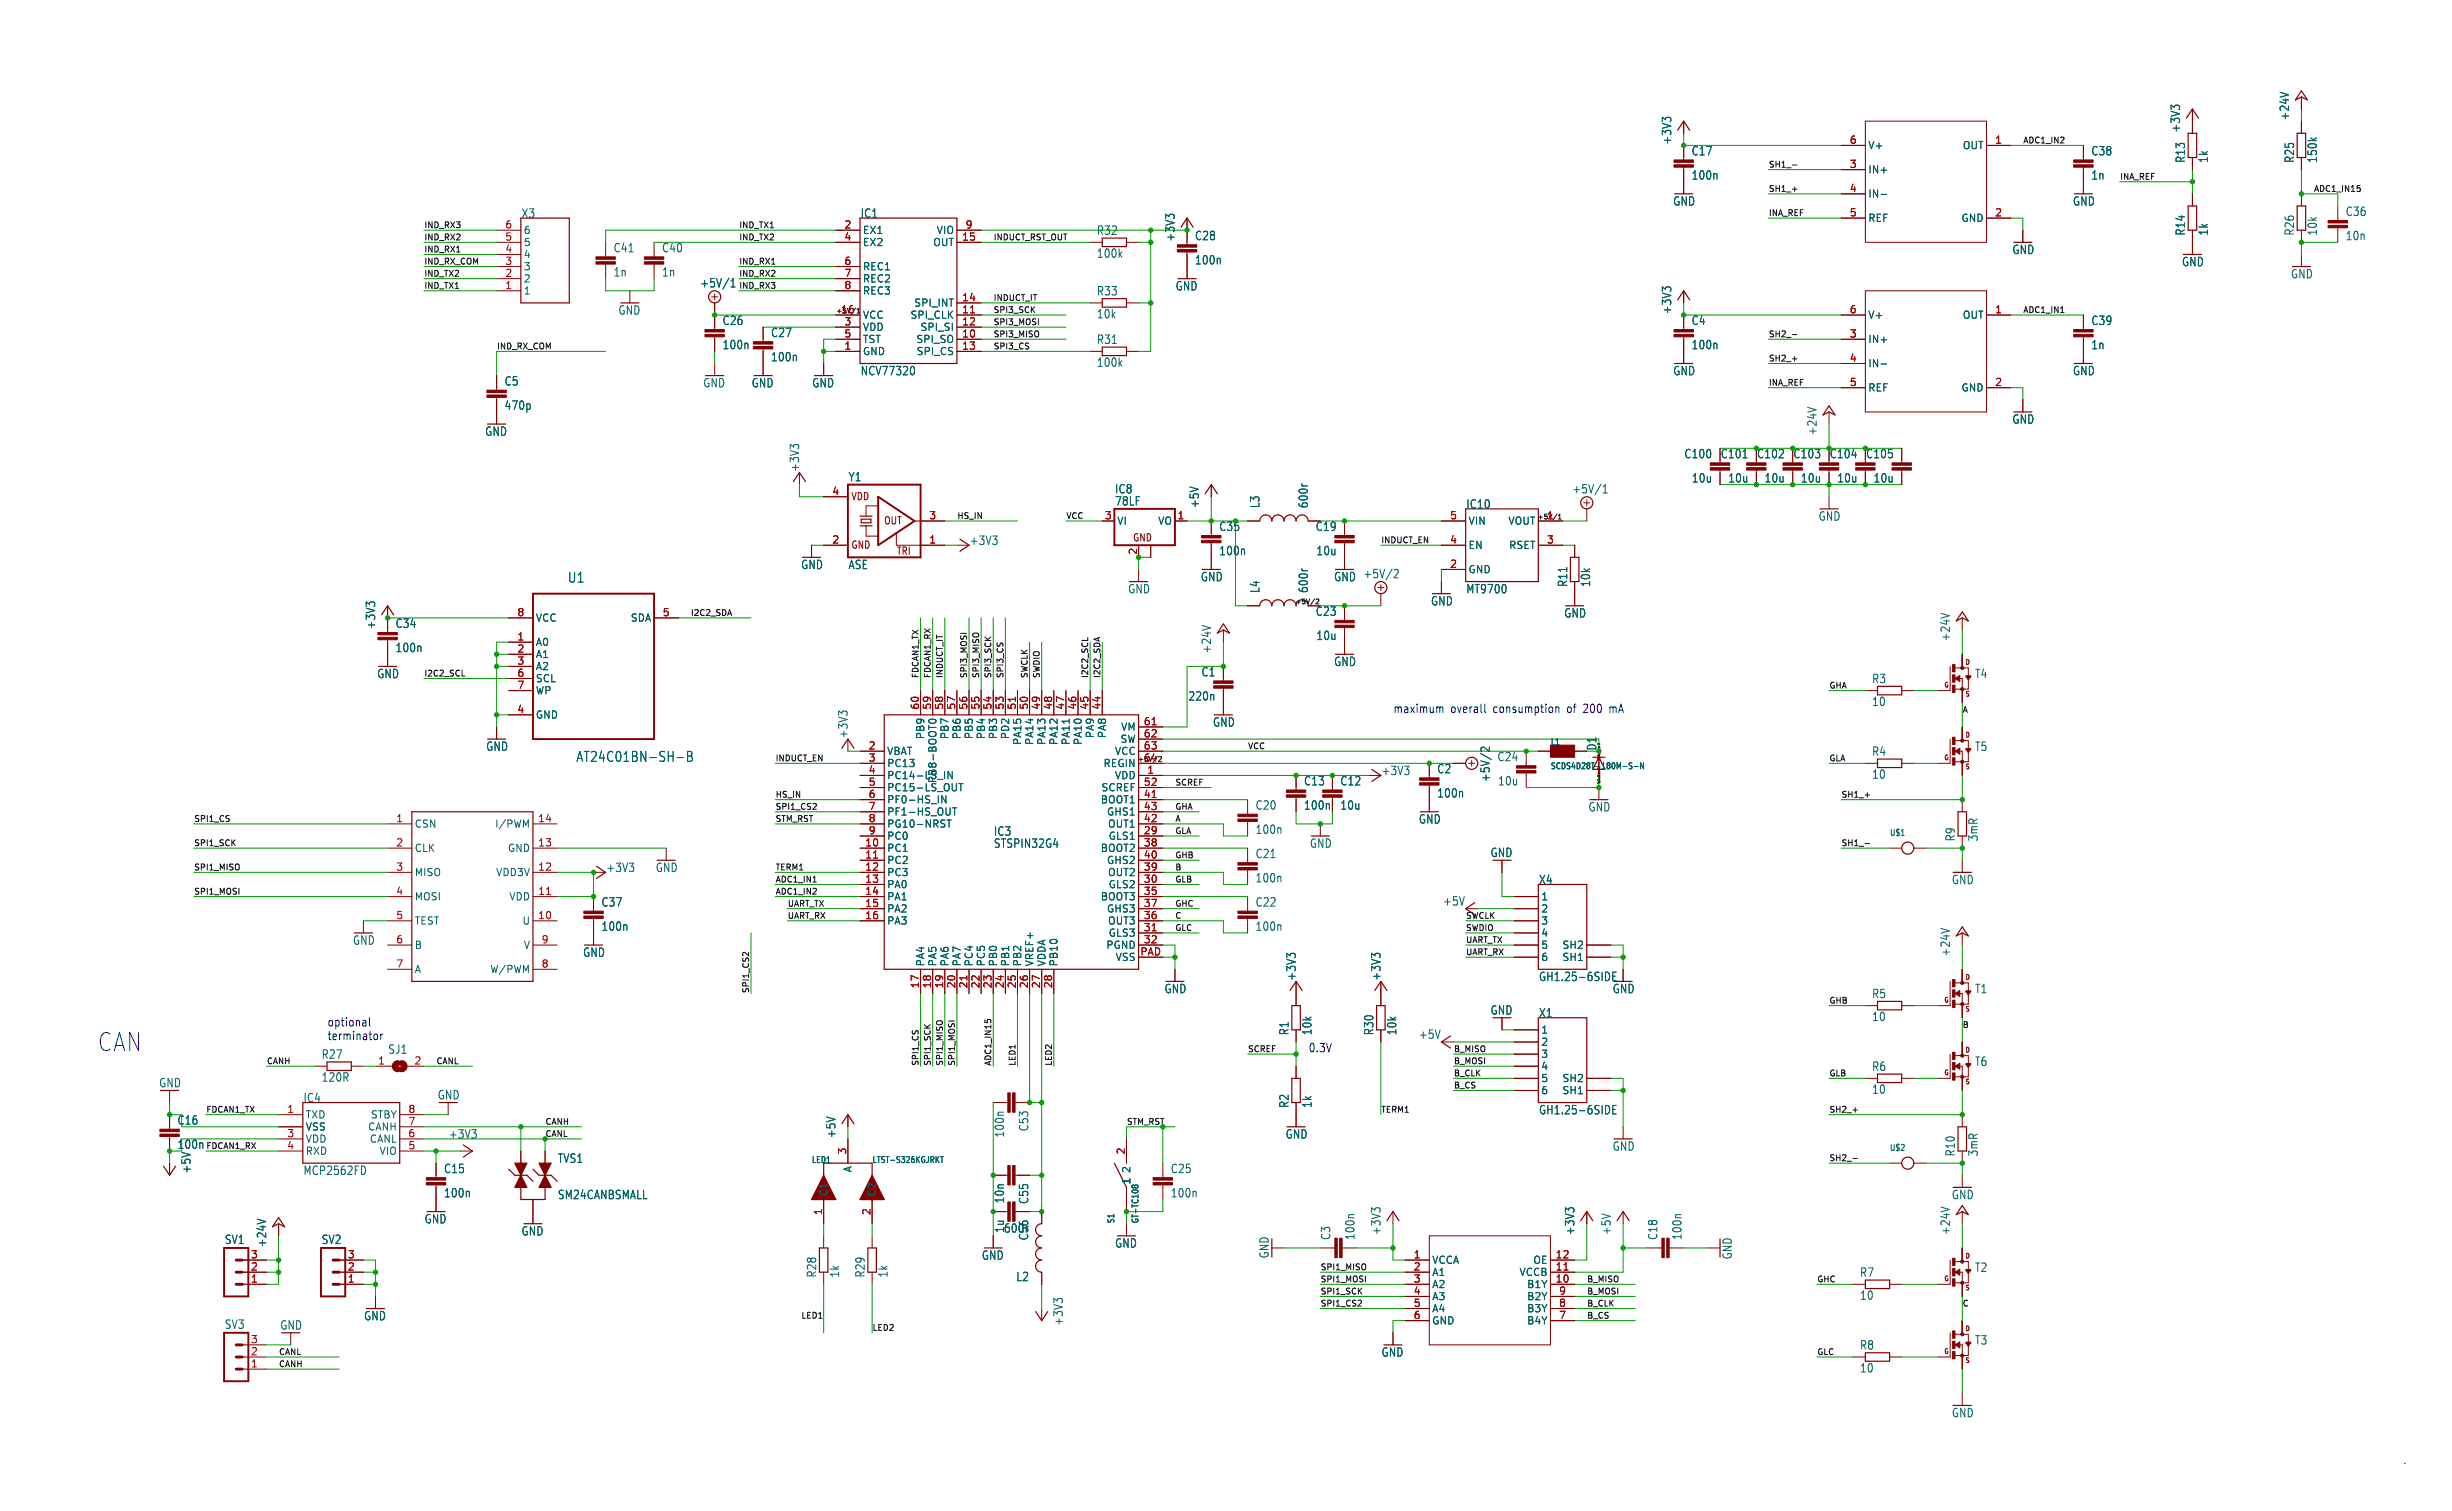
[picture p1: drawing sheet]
<svg xmlns="http://www.w3.org/2000/svg" width="514mm" height="317mm" viewBox="0 0 514 317" stroke-linecap="round" stroke-linejoin="round" font-family="sans-serif">
<defs><g id="words">
<text font-size="5.3" fill="#0000c2" x="20.3" y="220.7">CAN</text>
<g font-size="2.9" fill="#006464">
<text x="119" y="122.4">U1</text>
<text x="120.8" y="159.9">AT24C01BN-SH-B</text>
</g>
<g font-size="2.5" fill="#006464">
<text x="457.3" y="27.9" transform="rotate(-90 457.3 27.9)">+3V3</text>
<text x="480.2" y="25.3" transform="rotate(-90 480.2 25.3)">+24V</text>
<text x="350.7" y="30.4" transform="rotate(-90 350.7 30.4)">+3V3</text>
<text x="354.6" y="32.8">C17</text>
<text x="438.5" y="32.8">C38</text>
<text x="458.4" y="34.2" transform="rotate(-90 458.4 34.2)">R13</text>
<text x="463.2" y="34.2" transform="rotate(-90 463.2 34.2)">1k</text>
<text x="481.2" y="34.2" transform="rotate(-90 481.2 34.2)">R25</text>
<text x="486" y="34.2" transform="rotate(-90 486 34.2)">150k</text>
<text x="354.6" y="37.9">100n</text>
<text x="438.5" y="37.9">1n</text>
<text x="109.3" y="45.9">X3</text>
<text x="180.4" y="45.9">IC1</text>
<text x="350.8" y="43.3">GND</text>
<text x="434.6" y="43.3">GND</text>
<text x="491.8" y="45.5">C36</text>
<text x="128.6" y="53.1">C41</text>
<text x="138.7" y="53.1">C40</text>
<text x="229.9" y="49.4">R32</text>
<text x="246.5" y="50.7" transform="rotate(-90 246.5 50.7)">+3V3</text>
<text x="250.5" y="50.6">C28</text>
<text x="421.9" y="53.5">GND</text>
<text x="458.4" y="49.5" transform="rotate(-90 458.4 49.5)">R14</text>
<text x="463.2" y="49.5" transform="rotate(-90 463.2 49.5)">1k</text>
<text x="481.2" y="49.5" transform="rotate(-90 481.2 49.5)">R26</text>
<text x="486" y="49.5" transform="rotate(-90 486 49.5)">10k</text>
<text x="491.8" y="50.6">10n</text>
<text x="128.6" y="58.2">1n</text>
<text x="138.7" y="58.2">1n</text>
<text x="229.9" y="54.2">100k</text>
<text x="250.5" y="55.6">100n</text>
<text x="457.5" y="56">GND</text>
<text x="480.3" y="58.6">GND</text>
<text x="146.7" y="60.5">+5V/1</text>
<text x="229.9" y="62.1">R33</text>
<text x="246.4" y="61.1">GND</text>
<text x="350.7" y="66" transform="rotate(-90 350.7 66)">+3V3</text>
<text x="129.6" y="66.2">GND</text>
<text x="151.4" y="68.3">C26</text>
<text x="161.6" y="70.9">C27</text>
<text x="229.9" y="66.9">10k</text>
<text x="354.6" y="68.3">C4</text>
<text x="438.5" y="68.3">C39</text>
<text x="151.4" y="73.4">100n</text>
<text x="161.6" y="76">100n</text>
<text x="229.9" y="72.3">R31</text>
<text x="229.9" y="77.1">100k</text>
<text x="354.6" y="73.4">100n</text>
<text x="438.5" y="73.4">1n</text>
<text x="105.7" y="81">C5</text>
<text x="147.4" y="81.4">GND</text>
<text x="157.5" y="81.4">GND</text>
<text x="170.2" y="81.4">GND</text>
<text x="180.4" y="78.9">NCV77320</text>
<text x="350.8" y="78.9">GND</text>
<text x="434.6" y="78.9">GND</text>
<text x="105.7" y="86.1">470p</text>
<text x="421.9" y="89">GND</text>
<text x="101.7" y="91.6">GND</text>
<text x="381.1" y="91.4" transform="rotate(-90 381.1 91.4)">+24V</text>
<text x="167.8" y="99" transform="rotate(-90 167.8 99)">+3V3</text>
<text x="177.9" y="101.1">Y1</text>
<text x="353.1" y="96.3">C100</text>
<text x="354.7" y="101.4">10u</text>
<text x="362.3" y="101.4">10u</text>
<text x="369.9" y="101.4">10u</text>
<text x="376" y="96.3">C103</text>
<text x="377.6" y="101.4">10u</text>
<text x="383.6" y="96.3">C104</text>
<text x="385.2" y="101.4">10u</text>
<text x="391.2" y="96.3">C105</text>
<text x="392.8" y="101.4">10u</text>
<text x="233.7" y="106.2">78LF</text>
<text x="233.7" y="103.6">IC8</text>
<text x="251.6" y="106.6" transform="rotate(-90 251.6 106.6)">+5V</text>
<text x="264.3" y="106.6" transform="rotate(-90 264.3 106.6)">L3</text>
<text x="274.5" y="106.6" transform="rotate(-90 274.5 106.6)">600r</text>
<text x="307.4" y="106.8">IC10</text>
<text x="329.6" y="103.6">+5V/1</text>
<text x="255.6" y="111.5">C35</text>
<text x="275.8" y="111.5">C19</text>
<text x="381.3" y="109.4">GND</text>
<text x="167.9" y="119.5">GND</text>
<text x="177.9" y="119.5">ASE</text>
<text x="203.3" y="114.4">+3V3</text>
<text x="255.6" y="116.6">100n</text>
<text x="276" y="116.6">10u</text>
<text x="236.5" y="124.6">GND</text>
<text x="251.7" y="122.1">GND</text>
<text x="264.3" y="124.4" transform="rotate(-90 264.3 124.4)">L4</text>
<text x="274.5" y="124.4" transform="rotate(-90 274.5 124.4)">600r</text>
<text x="279.7" y="122.1">GND</text>
<text x="285.8" y="121.4">+5V/2</text>
<text x="307.4" y="124.6">MT9700</text>
<text x="328.8" y="123.1" transform="rotate(-90 328.8 123.1)">R11</text>
<text x="333.6" y="123.1" transform="rotate(-90 333.6 123.1)">10k</text>
<text x="82.9" y="131.8">C34</text>
<text x="275.8" y="129.3">C23</text>
<text x="300" y="127.1">GND</text>
<text x="327.9" y="129.7">GND</text>
<text x="78.9" y="132" transform="rotate(-90 78.9 132)">+3V3</text>
<text x="82.9" y="136.9">100n</text>
<text x="254.1" y="137.1" transform="rotate(-90 254.1 137.1)">+24V</text>
<text x="276" y="134.4">10u</text>
<text x="409.1" y="134.6" transform="rotate(-90 409.1 134.6)">+24V</text>
<text x="79" y="142.4">GND</text>
<text x="251.9" y="142">C1</text>
<text x="279.7" y="139.8">GND</text>
<text x="392.5" y="143.4">R3</text>
<text x="414.1" y="142.4">T4</text>
<text x="249.1" y="147.1">220n</text>
<text x="392.5" y="148.2">10</text>
<text x="177.9" y="154.9" transform="rotate(-90 177.9 154.9)">+3V3</text>
<text x="254.3" y="152.5">GND</text>
<text x="101.9" y="157.6">GND</text>
<text x="313.9" y="159.8">C24</text>
<text x="392.5" y="158.7">R4</text>
<text x="414.1" y="157.6">T5</text>
<text x="273.4" y="164.9">C13</text>
<text x="281" y="164.9">C12</text>
<text x="289.6" y="162.7">+3V3</text>
<text x="301.3" y="162.3">C2</text>
<text x="301.3" y="167.4">100n</text>
<text x="312.6" y="164" transform="rotate(-90 312.6 164)">+5V/2</text>
<text x="314.1" y="164.9">10u</text>
<text x="392.5" y="163.5">10</text>
<text x="263.2" y="169.9">C20</text>
<text x="273.4" y="169.9">100n</text>
<text x="281" y="169.9">10u</text>
<text x="297.4" y="172.9">GND</text>
<text x="333" y="170.3">GND</text>
<text x="208.3" y="177.9">STSPIN32G4</text>
<text x="208.3" y="175.4">IC3</text>
<text x="263.2" y="175">100n</text>
<text x="274.6" y="177.9">GND</text>
<text x="312.5" y="179.9">GND</text>
<text x="410.1" y="176.5" transform="rotate(-90 410.1 176.5)">R9</text>
<text x="414.9" y="176.5" transform="rotate(-90 414.9 176.5)">3mR</text>
<text x="127.1" y="183">+3V3</text>
<text x="137.4" y="183">GND</text>
<text x="263.2" y="180.1">C21</text>
<text x="263.2" y="185.2">100n</text>
<text x="322.6" y="185.6">X4</text>
<text x="409.2" y="185.6">GND</text>
<text x="126" y="190.3">C37</text>
<text x="263.2" y="190.3">C22</text>
<text x="302.5" y="190.1">+5V</text>
<text x="126" y="195.3">100n</text>
<text x="263.2" y="195.3">100n</text>
<text x="73.9" y="198.3">GND</text>
<text x="122.2" y="200.8">GND</text>
<text x="409.1" y="200.6" transform="rotate(-90 409.1 200.6)">+24V</text>
<text x="244.1" y="208.4">GND</text>
<text x="271.9" y="205.7" transform="rotate(-90 271.9 205.7)">+3V3</text>
<text x="289.7" y="205.7" transform="rotate(-90 289.7 205.7)">+3V3</text>
<text x="322.6" y="205.9">GH1.25-6SIDE</text>
<text x="338.1" y="208.4">GND</text>
<text x="392.5" y="209.5">R5</text>
<text x="414.1" y="208.4">T1</text>
<text x="312.5" y="212.9">GND</text>
<text x="322.6" y="213.5">X1</text>
<text x="392.5" y="214.3">10</text>
<text x="81.3" y="221.1">SJ1</text>
<text x="270.4" y="217.1" transform="rotate(-90 270.4 217.1)">R1</text>
<text x="275.2" y="217.1" transform="rotate(-90 275.2 217.1)">10k</text>
<text x="288.2" y="217.1" transform="rotate(-90 288.2 217.1)">R30</text>
<text x="293" y="217.1" transform="rotate(-90 293 217.1)">10k</text>
<text x="297.4" y="218">+5V</text>
<text x="67.4" y="227">120R</text>
<text x="67.4" y="222.2">R27</text>
<text x="392.5" y="224.7">R6</text>
<text x="414.1" y="223.7">T6</text>
<text x="33.3" y="228.2">GND</text>
<text x="63.6" y="231.3">IC4</text>
<text x="91.7" y="230.7">GND</text>
<text x="270.4" y="232.4" transform="rotate(-90 270.4 232.4)">R2</text>
<text x="275.2" y="232.4" transform="rotate(-90 275.2 232.4)">1k</text>
<text x="322.6" y="233.8">GH1.25-6SIDE</text>
<text x="392.5" y="229.5">10</text>
<text x="37.1" y="236">C16</text>
<text x="94" y="238.9">+3V3</text>
<text x="175.4" y="238.7" transform="rotate(-90 175.4 238.7)">+5V</text>
<text x="210.8" y="238.6" transform="rotate(-90 210.8 238.6)">100n</text>
<text x="215.8" y="237.3" transform="rotate(-90 215.8 237.3)">C53</text>
<text x="269.5" y="238.9">GND</text>
<text x="37.1" y="241.1">100n</text>
<text x="116.9" y="244">TVS1</text>
<text x="338.1" y="241.4">GND</text>
<text x="410.1" y="242.5" transform="rotate(-90 410.1 242.5)">R10</text>
<text x="414.9" y="242.5" transform="rotate(-90 414.9 242.5)">3mR</text>
<text x="40.2" y="246.1" transform="rotate(-90 40.2 246.1)">+5V</text>
<text x="63.6" y="246.5">MCP2562FD</text>
<text x="93" y="246.1">C15</text>
<text x="93" y="251.2">100n</text>
<text x="116.9" y="251.6">SM24CANBSMALL</text>
<text x="245.4" y="246.1">C25</text>
<text x="245.4" y="251.2">100n</text>
<text x="409.2" y="251.6">GND</text>
<text x="89" y="256.7">GND</text>
<text x="210.8" y="252.4" transform="rotate(-90 210.8 252.4)">10n</text>
<text x="215.8" y="252.5" transform="rotate(-90 215.8 252.5)">C55</text>
<text x="47" y="261">SV1</text>
<text x="56" y="261.6" transform="rotate(-90 56 261.6)">+24V</text>
<text x="67.4" y="261">SV2</text>
<text x="109.3" y="259.2">GND</text>
<text x="210.4" y="258.6">600r</text>
<text x="210.8" y="258.5" transform="rotate(-90 210.8 258.5)">1u</text>
<text x="215.8" y="260.1" transform="rotate(-90 215.8 260.1)">C56</text>
<text x="233.7" y="261.8">GND</text>
<text x="266.3" y="263.9" transform="rotate(-90 266.3 263.9)">GND</text>
<text x="279.2" y="260" transform="rotate(-90 279.2 260)">C3</text>
<text x="284.2" y="260" transform="rotate(-90 284.2 260)">100n</text>
<text x="289.7" y="259" transform="rotate(-90 289.7 259)">+3V3</text>
<text x="330.3" y="259" transform="rotate(-90 330.3 259)">+3V3</text>
<text x="338" y="259" transform="rotate(-90 338 259)">+5V</text>
<text x="347.7" y="260" transform="rotate(-90 347.7 260)">C18</text>
<text x="352.8" y="260" transform="rotate(-90 352.8 260)">100n</text>
<text x="409.1" y="259" transform="rotate(-90 409.1 259)">+24V</text>
<text x="171.4" y="267.9" transform="rotate(-90 171.4 267.9)">R28</text>
<text x="176.2" y="267.9" transform="rotate(-90 176.2 267.9)">1k</text>
<text x="181.5" y="267.9" transform="rotate(-90 181.5 267.9)">R29</text>
<text x="186.3" y="267.9" transform="rotate(-90 186.3 267.9)">1k</text>
<text x="205.8" y="264.3">GND</text>
<text x="213" y="268.8">L2</text>
<text x="363.4" y="264.1" transform="rotate(-90 363.4 264.1)">GND</text>
<text x="389.9" y="267.9">R7</text>
<text x="414.1" y="266.8">T2</text>
<text x="389.9" y="272.7">10</text>
<text x="47" y="278.8">SV3</text>
<text x="58.7" y="279">GND</text>
<text x="76.3" y="277">GND</text>
<text x="223.1" y="278" transform="rotate(-90 223.1 278)">+3V3</text>
<text x="289.6" y="284.6">GND</text>
<text x="389.9" y="283.1">R8</text>
<text x="389.9" y="287.9">10</text>
<text x="414.1" y="282.1">T3</text>
<text x="409.2" y="297.3">GND</text>
</g>
<g font-size="2.5" fill="#840000">
<text x="360.7" y="96.3">C101</text>
<text x="368.4" y="96.3">C102</text>
</g>
<g font-size="2.5" fill="#0000c2">
<text x="292.1" y="149.6">maximum</text>
<text x="304.1" y="149.6">overall</text>
<text x="313.1" y="149.6">consumption</text>
<text x="328.8" y="149.6">of</text>
<text x="332.3" y="149.6">200</text>
<text x="337.9" y="149.6">mA</text>
<text x="68.6" y="215.3">optional</text>
<text x="68.6" y="218.2">terminator</text>
<text x="274.3" y="220.7">0.3V</text>
</g>
<text font-size="2.5" fill="#009600" x="334.9" y="157.4" transform="rotate(-90 334.9 157.4)">D1</text>
<g font-size="2.1" fill="#a90000">
<text x="387.8" y="30.2">6</text>
<text x="387.8" y="35.3">3</text>
<text x="418.3" y="30.2">1</text>
<text x="387.8" y="40.4">4</text>
<text x="387.8" y="45.5">5</text>
<text x="418.3" y="45.5">2</text>
<text x="105.9" y="48">6</text>
<text x="105.9" y="50.5">5</text>
<text x="105.9" y="53.1">4</text>
<text x="177" y="48">2</text>
<text x="177" y="50.5">4</text>
<text x="201.7" y="50.5">15</text>
<text x="202.4" y="48">9</text>
<text x="105.9" y="55.6">3</text>
<text x="105.9" y="58.2">2</text>
<text x="177" y="55.6">6</text>
<text x="177" y="58.2">7</text>
<text x="105.9" y="60.7">1</text>
<text x="176.3" y="65.8">16</text>
<text x="177" y="60.7">8</text>
<text x="201.7" y="63.2">14</text>
<text x="201.7" y="65.8">11</text>
<text x="387.8" y="65.8">6</text>
<text x="418.3" y="65.8">1</text>
<text x="177" y="68.3">3</text>
<text x="177" y="70.9">5</text>
<text x="201.7" y="68.3">12</text>
<text x="201.7" y="70.9">10</text>
<text x="387.8" y="70.9">3</text>
<text x="177" y="73.4">1</text>
<text x="201.7" y="73.4">13</text>
<text x="387.8" y="75.9">4</text>
<text x="387.8" y="81">5</text>
<text x="418.3" y="81">2</text>
<text x="174.5" y="103.9">4</text>
<text x="194.8" y="109">3</text>
<text x="231.6" y="109">3</text>
<text x="246.8" y="109">1</text>
<text x="304" y="109">5</text>
<text x="324.3" y="109">1</text>
<text x="174.5" y="114">2</text>
<text x="194.8" y="114">1</text>
<text x="238.5" y="116.4" transform="rotate(-90 238.5 116.4)">2</text>
<text x="304" y="114">4</text>
<text x="304" y="119.1">2</text>
<text x="324.3" y="114">3</text>
<text x="108.4" y="129.3">8</text>
<text x="138.9" y="129.3">5</text>
<text x="108.4" y="134.4">1</text>
<text x="108.4" y="136.9">2</text>
<text x="108.4" y="139.4">3</text>
<text x="108.4" y="142">6</text>
<text x="108.4" y="144.5">7</text>
<text x="108.4" y="149.6">4</text>
<text x="192.8" y="148.8" transform="rotate(-90 192.8 148.8)">60</text>
<text x="195.3" y="148.8" transform="rotate(-90 195.3 148.8)">59</text>
<text x="197.9" y="148.8" transform="rotate(-90 197.9 148.8)">58</text>
<text x="200.4" y="148.8" transform="rotate(-90 200.4 148.8)">57</text>
<text x="202.9" y="148.8" transform="rotate(-90 202.9 148.8)">56</text>
<text x="205.5" y="148.8" transform="rotate(-90 205.5 148.8)">55</text>
<text x="208" y="148.8" transform="rotate(-90 208 148.8)">54</text>
<text x="210.6" y="148.8" transform="rotate(-90 210.6 148.8)">53</text>
<text x="213.1" y="148.8" transform="rotate(-90 213.1 148.8)">51</text>
<text x="215.6" y="148.8" transform="rotate(-90 215.6 148.8)">50</text>
<text x="218.2" y="148.8" transform="rotate(-90 218.2 148.8)">49</text>
<text x="220.7" y="148.8" transform="rotate(-90 220.7 148.8)">48</text>
<text x="223.3" y="148.8" transform="rotate(-90 223.3 148.8)">47</text>
<text x="225.8" y="148.8" transform="rotate(-90 225.8 148.8)">46</text>
<text x="228.3" y="148.8" transform="rotate(-90 228.3 148.8)">45</text>
<text x="230.9" y="148.8" transform="rotate(-90 230.9 148.8)">44</text>
<text x="239.8" y="152.1">61</text>
<text x="239.8" y="154.7">62</text>
<text x="182.1" y="157.2">2</text>
<text x="182.1" y="159.8">3</text>
<text x="239.8" y="157.2">63</text>
<text x="239.8" y="159.8">64</text>
<text x="182.1" y="162.3">4</text>
<text x="182.1" y="164.8">5</text>
<text x="182.1" y="167.4">6</text>
<text x="239.8" y="164.8">52</text>
<text x="239.8" y="167.4">41</text>
<text x="240.5" y="162.3">1</text>
<text x="83" y="172.5">1</text>
<text x="112.8" y="172.5">14</text>
<text x="182.1" y="169.9">7</text>
<text x="182.1" y="172.5">8</text>
<text x="239.8" y="169.9">43</text>
<text x="239.8" y="172.5">42</text>
<text x="83" y="177.5">2</text>
<text x="112.8" y="177.5">13</text>
<text x="181.4" y="177.5">10</text>
<text x="182.1" y="175">9</text>
<text x="239.8" y="175">29</text>
<text x="239.8" y="177.5">38</text>
<text x="83" y="182.6">3</text>
<text x="112.8" y="182.6">12</text>
<text x="181.4" y="180.1">11</text>
<text x="181.4" y="182.6">12</text>
<text x="181.4" y="185.2">13</text>
<text x="239.8" y="180.1">40</text>
<text x="239.8" y="182.6">39</text>
<text x="239.8" y="185.2">30</text>
<text x="83" y="187.7">4</text>
<text x="112.8" y="187.7">11</text>
<text x="181.4" y="187.7">14</text>
<text x="181.4" y="190.2">15</text>
<text x="239.8" y="187.7">35</text>
<text x="239.8" y="190.2">37</text>
<text x="83" y="192.8">5</text>
<text x="83" y="197.9">6</text>
<text x="112.8" y="192.8">10</text>
<text x="113.5" y="197.9">9</text>
<text x="181.4" y="192.8">16</text>
<text x="239.8" y="192.8">36</text>
<text x="239.8" y="195.3">31</text>
<text x="239.8" y="197.9">32</text>
<text x="83" y="202.9">7</text>
<text x="113.5" y="202.9">8</text>
<text x="239" y="200.4">PAD</text>
<text x="192.8" y="207.3" transform="rotate(-90 192.8 207.3)">17</text>
<text x="195.3" y="207.3" transform="rotate(-90 195.3 207.3)">18</text>
<text x="197.9" y="207.3" transform="rotate(-90 197.9 207.3)">19</text>
<text x="200.4" y="207.3" transform="rotate(-90 200.4 207.3)">20</text>
<text x="202.9" y="207.3" transform="rotate(-90 202.9 207.3)">21</text>
<text x="205.5" y="207.3" transform="rotate(-90 205.5 207.3)">22</text>
<text x="208" y="207.3" transform="rotate(-90 208 207.3)">23</text>
<text x="210.6" y="207.3" transform="rotate(-90 210.6 207.3)">24</text>
<text x="213.1" y="207.3" transform="rotate(-90 213.1 207.3)">25</text>
<text x="215.6" y="207.3" transform="rotate(-90 215.6 207.3)">26</text>
<text x="218.2" y="207.3" transform="rotate(-90 218.2 207.3)">27</text>
<text x="220.7" y="207.3" transform="rotate(-90 220.7 207.3)">28</text>
<text x="79.2" y="223.3">1</text>
<text x="86.8" y="223.3">2</text>
<text x="60.2" y="233.4">1</text>
<text x="85.6" y="233.4">8</text>
<text x="60.2" y="238.5">3</text>
<text x="85.6" y="236">7</text>
<text x="85.6" y="238.5">6</text>
<text x="60.2" y="241">4</text>
<text x="85.6" y="241">5</text>
<text x="177.5" y="242.1" transform="rotate(-90 177.5 242.1)">3</text>
<text x="236" y="242.1" transform="rotate(-90 236 242.1)">2</text>
<text x="172.5" y="254.8" transform="rotate(-90 172.5 254.8)">1</text>
<text x="182.6" y="254.8" transform="rotate(-90 182.6 254.8)">2</text>
<text x="52.5" y="263.9">3</text>
<text x="72.9" y="263.9">3</text>
<text x="296.4" y="263.9">1</text>
<text x="326.1" y="263.9">12</text>
<text x="52.5" y="266.4">2</text>
<text x="52.5" y="269">1</text>
<text x="72.9" y="266.4">2</text>
<text x="72.9" y="269">1</text>
<text x="296.4" y="266.4">2</text>
<text x="296.4" y="269">3</text>
<text x="326.1" y="266.4">11</text>
<text x="326.1" y="269">10</text>
<text x="296.4" y="271.5">4</text>
<text x="296.4" y="274.1">5</text>
<text x="326.9" y="271.5">9</text>
<text x="326.9" y="274.1">8</text>
<text x="52.5" y="281.7">3</text>
<text x="296.4" y="276.6">6</text>
<text x="326.9" y="276.6">7</text>
<text x="52.5" y="284.2">2</text>
<text x="52.5" y="286.8">1</text>
</g>
<g font-size="2.1" fill="#006464">
<text x="391.7" y="31.5">V+</text>
<text x="411.5" y="31.5">OUT</text>
<text x="391.7" y="36.6">IN+</text>
<text x="391.7" y="41.6">IN-</text>
<text x="391.7" y="46.7">REF</text>
<text x="411.3" y="46.7">GND</text>
<text x="109.7" y="49.3">6</text>
<text x="109.7" y="51.8">5</text>
<text x="180.8" y="49.3">EX1</text>
<text x="180.8" y="51.8">EX2</text>
<text x="195.6" y="51.8">OUT</text>
<text x="196.4" y="49.3">VIO</text>
<text x="109.7" y="54.3">4</text>
<text x="109.7" y="56.9">3</text>
<text x="109.7" y="59.4">2</text>
<text x="180.8" y="56.9">REC1</text>
<text x="180.8" y="59.4">REC2</text>
<text x="109.7" y="62">1</text>
<text x="180.8" y="62">REC3</text>
<text x="191.7" y="64.5">SPI_INT</text>
<text x="180.8" y="67">VCC</text>
<text x="180.8" y="69.6">VDD</text>
<text x="190.9" y="67">SPI_CLK</text>
<text x="193" y="69.6">SPI_SI</text>
<text x="391.7" y="67">V+</text>
<text x="411.5" y="67">OUT</text>
<text x="180.8" y="72.1">TST</text>
<text x="180.8" y="74.7">GND</text>
<text x="192.1" y="72.1">SPI_SO</text>
<text x="192.2" y="74.7">SPI_CS</text>
<text x="391.7" y="72.1">IN+</text>
<text x="391.7" y="77.2">IN-</text>
<text x="391.7" y="82.3">REF</text>
<text x="411.3" y="82.3">GND</text>
<text x="234.2" y="110.2">VI</text>
<text x="242.8" y="110.2">VO</text>
<text x="307.8" y="110.2">VIN</text>
<text x="316.3" y="110.2">VOUT</text>
<text x="307.8" y="115.3">EN</text>
<text x="316.4" y="115.3">RSET</text>
<text x="307.8" y="120.4">GND</text>
<text x="112.3" y="130.5">VCC</text>
<text x="132.2" y="130.5">SDA</text>
<text x="112.3" y="135.6">A0</text>
<text x="112.3" y="138.2">A1</text>
<text x="112.3" y="140.7">A2</text>
<text x="112.3" y="143.2">SCL</text>
<text x="112.3" y="145.8">WP</text>
<text x="112.3" y="150.9">GND</text>
<text x="194" y="155" transform="rotate(-90 194 155)">PB9</text>
<text x="199.1" y="155" transform="rotate(-90 199.1 155)">PB7</text>
<text x="201.7" y="155" transform="rotate(-90 201.7 155)">PB6</text>
<text x="204.2" y="155" transform="rotate(-90 204.2 155)">PB5</text>
<text x="206.7" y="155" transform="rotate(-90 206.7 155)">PB4</text>
<text x="209.3" y="155" transform="rotate(-90 209.3 155)">PB3</text>
<text x="211.8" y="155" transform="rotate(-90 211.8 155)">PD2</text>
<text x="229.6" y="154.8" transform="rotate(-90 229.6 154.8)">PA9</text>
<text x="232.1" y="154.8" transform="rotate(-90 232.1 154.8)">PA8</text>
<text x="234.9" y="155.9">SW</text>
<text x="235.1" y="153.4">VM</text>
<text x="185.9" y="158.5">VBAT</text>
<text x="185.9" y="161">PC13</text>
<text x="214.4" y="156.3" transform="rotate(-90 214.4 156.3)">PA15</text>
<text x="216.9" y="156.3" transform="rotate(-90 216.9 156.3)">PA14</text>
<text x="219.4" y="156.3" transform="rotate(-90 219.4 156.3)">PA13</text>
<text x="222" y="156.3" transform="rotate(-90 222 156.3)">PA12</text>
<text x="224.5" y="156.3" transform="rotate(-90 224.5 156.3)">PA11</text>
<text x="227.1" y="156.3" transform="rotate(-90 227.1 156.3)">PA10</text>
<text x="231.4" y="161">REGIN</text>
<text x="233.7" y="158.5">VCC</text>
<text x="185.9" y="163.6">PC14-LS_IN</text>
<text x="185.9" y="166.1">PC15-LS_OUT</text>
<text x="196.6" y="164.2" transform="rotate(-90 196.6 164.2)">PB8-BOOT0</text>
<text x="230.9" y="166.1">SCREF</text>
<text x="233.7" y="163.6">VDD</text>
<text x="86.9" y="173.7">CSN</text>
<text x="103.8" y="173.7">I/PWM</text>
<text x="185.9" y="168.6">PF0-HS_IN</text>
<text x="185.9" y="171.2">PF1-HS_OUT</text>
<text x="185.9" y="173.7">PG10-NRST</text>
<text x="230.8" y="168.6">BOOT1</text>
<text x="232.1" y="171.2">GHS1</text>
<text x="232.3" y="173.7">OUT1</text>
<text x="86.9" y="178.8">CLK</text>
<text x="106.5" y="178.8">GND</text>
<text x="185.9" y="176.3">PC0</text>
<text x="185.9" y="178.8">PC1</text>
<text x="230.8" y="178.8">BOOT2</text>
<text x="232.4" y="176.3">GLS1</text>
<text x="86.9" y="183.9">MISO</text>
<text x="104" y="183.9">VDD3V</text>
<text x="185.9" y="181.3">PC2</text>
<text x="185.9" y="183.9">PC3</text>
<text x="232.1" y="181.3">GHS2</text>
<text x="232.3" y="183.9">OUT2</text>
<text x="86.9" y="189">MOSI</text>
<text x="106.7" y="189">VDD</text>
<text x="185.9" y="186.4">PA0</text>
<text x="185.9" y="189">PA1</text>
<text x="185.9" y="191.5">PA2</text>
<text x="230.8" y="189">BOOT3</text>
<text x="232.1" y="191.5">GHS3</text>
<text x="232.4" y="186.4">GLS2</text>
<text x="323.1" y="189">1</text>
<text x="323.1" y="191.5">2</text>
<text x="86.9" y="194">TEST</text>
<text x="109.5" y="194">U</text>
<text x="185.9" y="194">PA3</text>
<text x="232.3" y="194">OUT3</text>
<text x="232.4" y="196.6">GLS3</text>
<text x="323.1" y="194">3</text>
<text x="323.1" y="196.6">4</text>
<text x="86.9" y="199.1">B</text>
<text x="109.8" y="199.1">V</text>
<text x="194" y="202.7" transform="rotate(-90 194 202.7)">PA4</text>
<text x="196.6" y="202.7" transform="rotate(-90 196.6 202.7)">PA5</text>
<text x="199.1" y="202.7" transform="rotate(-90 199.1 202.7)">PA6</text>
<text x="201.7" y="202.7" transform="rotate(-90 201.7 202.7)">PA7</text>
<text x="204.2" y="202.7" transform="rotate(-90 204.2 202.7)">PC4</text>
<text x="206.7" y="202.7" transform="rotate(-90 206.7 202.7)">PC5</text>
<text x="209.3" y="202.7" transform="rotate(-90 209.3 202.7)">PB0</text>
<text x="211.8" y="202.7" transform="rotate(-90 211.8 202.7)">PB1</text>
<text x="214.4" y="202.7" transform="rotate(-90 214.4 202.7)">PB2</text>
<text x="216.9" y="202.7" transform="rotate(-90 216.9 202.7)">VREF+</text>
<text x="219.4" y="202.7" transform="rotate(-90 219.4 202.7)">VDDA</text>
<text x="222" y="202.7" transform="rotate(-90 222 202.7)">PB10</text>
<text x="231.9" y="199.1">PGND</text>
<text x="233.9" y="201.7">VSS</text>
<text x="323.1" y="199.1">5</text>
<text x="323.1" y="201.7">6</text>
<text x="327.6" y="199.1">SH2</text>
<text x="327.6" y="201.7">SH1</text>
<text x="86.9" y="204.2">A</text>
<text x="102.8" y="204.2">W/PWM</text>
<text x="323.1" y="216.9">1</text>
<text x="323.1" y="219.4">2</text>
<text x="323.1" y="222">3</text>
<text x="323.1" y="224.5">4</text>
<text x="323.1" y="227.1">5</text>
<text x="327.6" y="227.1">SH2</text>
<text x="323.1" y="229.6">6</text>
<text x="327.6" y="229.6">SH1</text>
<text x="64" y="234.7">TXD</text>
<text x="64" y="237.2">VSS</text>
<text x="64" y="239.8">VDD</text>
<text x="77.1" y="237.2">CANH</text>
<text x="77.5" y="239.8">CANL</text>
<text x="77.7" y="234.7">STBY</text>
<text x="64" y="242.3">RXD</text>
<text x="79.5" y="242.3">VIO</text>
<text x="178.8" y="245.8" transform="rotate(-90 178.8 245.8)">A</text>
<text x="237.2" y="246" transform="rotate(-90 237.2 246)">2</text>
<text x="173.7" y="251" transform="rotate(-90 173.7 251)">C1</text>
<text x="183.9" y="251" transform="rotate(-90 183.9 251)">C2</text>
<text x="237.2" y="248.4" transform="rotate(-90 237.2 248.4)">1</text>
<text x="300.2" y="265.2">VCCA</text>
<text x="300.2" y="267.7">A1</text>
<text x="318.6" y="267.7">VCCB</text>
<text x="321.5" y="265.2">OE</text>
<text x="300.2" y="270.2">A2</text>
<text x="300.2" y="272.8">A3</text>
<text x="300.2" y="275.3">A4</text>
<text x="320.2" y="270.2">B1Y</text>
<text x="320.2" y="272.8">B2Y</text>
<text x="320.2" y="275.3">B3Y</text>
<text x="300.2" y="277.9">GND</text>
<text x="320.2" y="277.9">B4Y</text>
</g>
<g font-size="2.1" fill="#840000">
<text x="178.4" y="105.1">VDD</text>
<text x="185.3" y="110.1">OUT</text>
<text x="237.5" y="113.7">GND</text>
<text x="178.4" y="115.2">GND</text>
<text x="188" y="116.5">TRI</text>
</g>
<g font-size="1.8" fill="#006464">
<text x="325.1" y="156.4">L1</text>
<text x="325.1" y="161.5">SCDS4D28T-180M-S-N</text>
<text x="396.2" y="175.4">U$1</text>
<text x="170.2" y="244">LED1</text>
<text x="182.9" y="244">LTST-S326KGJRKT</text>
<text x="396.2" y="241.5">U$2</text>
<text x="233.8" y="256.6" transform="rotate(-90 233.8 256.6)">S1</text>
<text x="238.9" y="256.6" transform="rotate(-90 238.9 256.6)">GT-TC108</text>
</g>
<g font-size="1.7" fill="#0f0f0f">
<text x="370.8" y="35.2">SH1_-</text>
<text x="424.2" y="30.1">ADC1_IN2</text>
<text x="370.8" y="40.3">SH1_+</text>
<text x="444.5" y="37.8">INA_REF</text>
<text x="485.1" y="40.3">ADC1_IN15</text>
<text x="88.9" y="47.9">IND_RX3</text>
<text x="154.9" y="47.9">IND_TX1</text>
<text x="370.8" y="45.4">INA_REF</text>
<text x="88.9" y="53">IND_RX1</text>
<text x="88.9" y="50.5">IND_RX2</text>
<text x="154.9" y="50.5">IND_TX2</text>
<text x="208.3" y="50.5">INDUCT_RST_OUT</text>
<text x="88.9" y="55.5">IND_RX_COM</text>
<text x="88.9" y="58.1">IND_TX2</text>
<text x="154.9" y="58.1">IND_RX2</text>
<text x="154.9" y="55.5">IND_RX1</text>
<text x="88.9" y="60.6">IND_TX1</text>
<text x="154.9" y="60.6">IND_RX3</text>
<text x="208.3" y="63.2">INDUCT_IT</text>
<text x="208.3" y="65.7">SPI3_SCK</text>
<text x="424.2" y="65.7">ADC1_IN1</text>
<text x="208.3" y="68.2">SPI3_MOSI</text>
<text x="208.3" y="70.8">SPI3_MISO</text>
<text x="370.8" y="70.8">SH2_-</text>
<text x="104.1" y="73.3">IND_RX_COM</text>
<text x="208.3" y="73.3">SPI3_CS</text>
<text x="370.8" y="75.9">SH2_+</text>
<text x="370.8" y="80.9">INA_REF</text>
<text x="200.7" y="108.9">HS_IN</text>
<text x="223.5" y="108.9">VCC</text>
<text x="289.6" y="114">INDUCT_EN</text>
<text x="144.8" y="129.2">I2C2_SDA</text>
<text x="88.9" y="141.9">I2C2_SCL</text>
<text x="192.7" y="142.2" transform="rotate(-90 192.7 142.2)">FDCAN1_TX</text>
<text x="195.2" y="142.2" transform="rotate(-90 195.2 142.2)">FDCAN1_RX</text>
<text x="197.8" y="142.2" transform="rotate(-90 197.8 142.2)">INDUCT_IT</text>
<text x="202.9" y="142.2" transform="rotate(-90 202.9 142.2)">SPI3_MOSI</text>
<text x="205.4" y="142.2" transform="rotate(-90 205.4 142.2)">SPI3_MISO</text>
<text x="207.9" y="142.2" transform="rotate(-90 207.9 142.2)">SPI3_SCK</text>
<text x="210.5" y="142.2" transform="rotate(-90 210.5 142.2)">SPI3_CS</text>
<text x="215.6" y="142.2" transform="rotate(-90 215.6 142.2)">SWCLK</text>
<text x="218.1" y="142.2" transform="rotate(-90 218.1 142.2)">SWDIO</text>
<text x="228.3" y="142.2" transform="rotate(-90 228.3 142.2)">I2C2_SCL</text>
<text x="230.8" y="142.2" transform="rotate(-90 230.8 142.2)">I2C2_SDA</text>
<text x="383.5" y="144.4">GHA</text>
<text x="411.5" y="149.5">A</text>
<text x="162.6" y="159.7">INDUCT_EN</text>
<text x="261.6" y="157.1">VCC</text>
<text x="383.5" y="159.7">GLA</text>
<text x="162.6" y="167.3">HS_IN</text>
<text x="246.4" y="164.8">SCREF</text>
<text x="386.1" y="167.3">SH1_+</text>
<text x="40.6" y="172.4">SPI1_CS</text>
<text x="162.6" y="169.8">SPI1_CS2</text>
<text x="162.6" y="172.4">STM_RST</text>
<text x="246.4" y="169.8">GHA</text>
<text x="246.4" y="172.4">A</text>
<text x="40.6" y="177.5">SPI1_SCK</text>
<text x="246.4" y="180">GHB</text>
<text x="246.4" y="174.9">GLA</text>
<text x="386.1" y="177.5">SH1_-</text>
<text x="40.6" y="182.5">SPI1_MISO</text>
<text x="162.6" y="185.1">ADC1_IN1</text>
<text x="162.6" y="182.5">TERM1</text>
<text x="246.4" y="185.1">GLB</text>
<text x="246.4" y="182.5">B</text>
<text x="40.6" y="187.6">SPI1_MOSI</text>
<text x="162.6" y="187.6">ADC1_IN2</text>
<text x="165.1" y="190.2">UART_TX</text>
<text x="246.4" y="190.2">GHC</text>
<text x="165.1" y="192.7">UART_RX</text>
<text x="246.4" y="192.7">C</text>
<text x="246.4" y="195.2">GLC</text>
<text x="307.3" y="197.8">UART_TX</text>
<text x="307.3" y="195.2">SWDIO</text>
<text x="307.3" y="192.7">SWCLK</text>
<text x="307.3" y="200.3">UART_RX</text>
<text x="157.1" y="208.3" transform="rotate(-90 157.1 208.3)">SPI1_CS2</text>
<text x="383.5" y="210.5">GHB</text>
<text x="411.5" y="215.6">B</text>
<text x="261.6" y="220.6">SCREF</text>
<text x="304.8" y="220.6">B_MISO</text>
<text x="55.9" y="223.2">CANH</text>
<text x="91.4" y="223.2">CANL</text>
<text x="192.7" y="223.5" transform="rotate(-90 192.7 223.5)">SPI1_CS</text>
<text x="195.2" y="223.5" transform="rotate(-90 195.2 223.5)">SPI1_SCK</text>
<text x="197.8" y="223.5" transform="rotate(-90 197.8 223.5)">SPI1_MISO</text>
<text x="200.3" y="223.5" transform="rotate(-90 200.3 223.5)">SPI1_MOSI</text>
<text x="207.9" y="223.5" transform="rotate(-90 207.9 223.5)">ADC1_IN15</text>
<text x="213" y="223.5" transform="rotate(-90 213 223.5)">LED1</text>
<text x="220.6" y="223.5" transform="rotate(-90 220.6 223.5)">LED2</text>
<text x="304.8" y="223.2">B_MOSI</text>
<text x="304.8" y="225.7">B_CLK</text>
<text x="383.5" y="225.7">GLB</text>
<text x="43.2" y="233.3">FDCAN1_TX</text>
<text x="289.6" y="233.3">TERM1</text>
<text x="304.8" y="228.3">B_CS</text>
<text x="383.5" y="233.3">SH2_+</text>
<text x="114.3" y="238.4">CANL</text>
<text x="114.3" y="235.9">CANH</text>
<text x="43.2" y="241">FDCAN1_RX</text>
<text x="383.5" y="243.5">SH2_-</text>
<text x="276.9" y="266.4">SPI1_MISO</text>
<text x="276.9" y="268.9">SPI1_MOSI</text>
<text x="332.7" y="268.9">B_MISO</text>
<text x="381" y="268.9">GHC</text>
<text x="276.9" y="274">SPI1_CS2</text>
<text x="276.9" y="271.4">SPI1_SCK</text>
<text x="332.7" y="271.4">B_MOSI</text>
<text x="332.7" y="274">B_CLK</text>
<text x="411.5" y="274">C</text>
<text x="167.9" y="276.5">LED1</text>
<text x="182.9" y="279.1">LED2</text>
<text x="332.7" y="276.5">B_CS</text>
<text x="58.4" y="284.1">CANL</text>
<text x="58.4" y="286.7">CANH</text>
<text x="381" y="284.1">GLC</text>
</g>
<text font-size="1.7" fill="#009600" x="236.2" y="235.9">STM_RST</text>
<text font-size="1.4" fill="#0f0f0f" x="271.5" y="126.7">+5V/2</text>
<g font-size="1.4" fill="#840000">
<text x="412" y="139.6">D</text>
<text x="407.6" y="144.3">G</text>
<text x="412" y="146.2">S</text>
<text x="412" y="154.8">D</text>
<text x="407.6" y="159.6">G</text>
<text x="412" y="161.5">S</text>
<text x="412" y="205.6">D</text>
<text x="407.6" y="210.4">G</text>
<text x="412" y="212.3">S</text>
<text x="412" y="220.8">D</text>
<text x="407.6" y="225.6">G</text>
<text x="412" y="227.5">S</text>
<text x="407.6" y="268.8">G</text>
<text x="412" y="264">D</text>
<text x="412" y="270.7">S</text>
<text x="412" y="279.3">D</text>
<text x="407.6" y="284">G</text>
<text x="412" y="285.9">S</text>
</g>
<g font-size=".6" fill="#840000">
<text x="335.7" y="155.9" transform="rotate(-90 335.7 155.9)">2</text>
<text x="335.7" y="161" transform="rotate(-90 335.7 161)">1</text>
<text x="335.7" y="159.4" transform="rotate(-90 335.7 159.4)">SpiceOrder</text>
<text x="335.7" y="164.4" transform="rotate(-90 335.7 164.4)">SpiceOrder</text>
</g>
</g></defs>
<g fill="none" stroke="#840000" stroke-width=".21">
<path d="M353.1 25.4v2.5M353.1 30.5v3M353.1 35.1v5.5M386.1 30.5h5.1M386.1 35.6h5.1M391.2 25.4h25.4v25.4h-25.4zM416.6 30.5h5M436.9 30.5v3M436.9 35.1v5.5M459.7 22.9v5M459.7 33v2.6M482.6 20.3v2.6"/>
<path d="M482.6 25.4v2.5M482.6 33v2.6M104.1 50.8h5.1M104.1 48.3h5.1M104.1 53.3h5.1M104.1 55.9h5.1M104.1 58.4h5.1M127 50.8v3M127 55.4v3M137.2 50.8v3M137.2 55.4v3M175.3 50.8h5"/>
<path d="M175.3 48.3h5M175.3 55.9h5M175.3 58.4h5M200.7 50.8h5M200.7 48.3h5M228.6 50.8h2.5M236.2 50.8h2.6M248.9 45.7v5.6M248.9 52.8v5.6M386.1 40.6h5.1M386.1 45.7h5.1M416.6 45.7h5"/>
<path d="M424.2 48.3v2.5M459.7 40.6v2.6M459.7 48.3v5M482.6 40.6v2.6M482.6 48.3v2.5M482.6 53.3v2.6M490.2 43.2v3M490.2 47.8v3M104.1 61h5.1M104.1 78.7v3.1M132.1 61v2.5M149.2 62.2h1.3"/>
<path d="M149.9 61.6v1.3M149.9 63.5v5.6M149.9 70.6v3.1M149.9 76.2v2.5M160 68.6v3M160 73.2v5.5M172.7 76.2v2.5M175.3 73.7h5M175.3 61h5M175.3 66h5M175.3 71.1h5M175.3 68.6h5"/>
<path d="M200.7 63.5h5M200.7 73.7h5M200.7 66h5M200.7 71.1h5M200.7 68.6h5M228.6 63.5h2.5M228.6 73.7h2.5M236.2 63.5h2.6M236.2 73.7h2.6M353.1 61v2.5M353.1 66v3.1M353.1 70.6v5.6"/>
<path d="M386.1 66h5.1M386.1 71.1h5.1M386.1 76.2h5.1M391.2 61h25.4v25.4h-25.4zM416.6 66h5M436.9 66v3.1M436.9 70.6v5.6M104.1 83.3v5.6M167.6 99.1v2.5M360.7 98.6v3M368.3 98.6v3M375.9 98.6v3"/>
<path d="M383.5 86.4v2.5M383.5 98.6v3M386.1 81.3h5.1M391.2 98.6v3M398.8 94v3M398.8 98.6v3M416.6 81.3h5M424.2 83.8v2.6M170.2 114.3v2.5M172.7 114.3h5.1M172.7 104.1h5.1M181.6 110.2v2.2h2.5"/>
<path d="M184.1 106h-2.5v2.2M188 111.8v2.5h10.1M191.8 109.2h6.3M200.7 114.3h2.5M231.1 109.2h2.6M238.8 114.3v2.5M238.8 119.4v2.5M241.3 114.3v2.5M246.4 109.2h2.5M254 101.6v2.5M254 109.2v3.1M254 113.8v5.6"/>
<path d="M261.6 109.2h2.6M274.3 109.2h2.6M281.9 109.2v3.1M281.9 113.8v5.6M302.3 109.2h5M302.3 114.3h5M302.3 119.4h5M322.6 109.2h5.1M322.6 114.3h5.1M330.2 114.3v2.5M332.1 105.4h1.3M332.7 104.8v1.2"/>
<path d="M332.7 106.7v2.5M383.5 104.1v2.6M81.3 127v5.6M81.3 134.1v5.6M106.7 129.5h5.1M106.7 134.6h5.1M106.7 137.2h5.1M106.7 139.7h5.1M137.2 129.5h5M256.5 132.1v2.5M256.5 139.7v3M261.6 127h2.6"/>
<path d="M274.3 127h2.6M281.9 127v3M281.9 131.6v5.6M288.9 123.2h1.3M289.6 122.6v1.2M289.6 124.5v2.5M302.3 121.9v2.6M330.2 121.9v5.1M408.9 139.7v5.1h-2.5M411.5 129.5v2.6M411.5 137.2v2.8M104.1 152.4v2.5"/>
<path d="M106.7 142.2h5.1M106.7 144.8h5.1M106.7 149.9h5.1M177.8 154.9v2.6M180.3 157.5h5.1M193 144.8v5.1M195.6 144.8v5.1M198.1 144.8v5.1M200.7 144.8v5.1M203.2 144.8v5.1M205.7 144.8v5.1M208.3 144.8v5.1"/>
<path d="M210.8 144.8v5.1M213.4 144.8v5.1M215.9 144.8v5.1M218.4 144.8v5.1M221 144.8v5.1M223.5 144.8v5.1M226.1 144.8v5.1M228.6 144.8v5.1M231.1 144.8v5.1M238.8 157.5h5M238.8 152.4h5M238.8 154.9h5"/>
<path d="M256.5 144.3v5.6M308.6 159.4v1.3M320 157.5v3M322.6 157.5h2.5M330.2 157.5h2.5M335.1 158.5h.1M335.1 158.9v.2M335.3 157.5v5.1M391.2 144.8h2.5M398.8 144.8h2.5M408.9 154.9v5.1h-2.5M409.9 140h2.8v4.5h-2.8"/>
<path d="M409.9 155.3h2.8v4.4h-2.8M411 142.2h.5v5.1M411 157.5h.5v5.1M411.5 152.4v2.9M81.3 177.8h5.1M81.3 172.7h5.1M111.8 177.8h5M111.8 172.7h5M139.7 177.8v2.5M180.3 162.6h5.1M180.3 160h5.1M180.3 177.8h5.1"/>
<path d="M180.3 172.7h5.1M180.3 165.1h5.1M180.3 167.6h5.1M180.3 170.2h5.1M180.3 175.3h5.1M238.8 162.6h5M238.8 160h5M238.8 177.8h5M238.8 172.7h5M238.8 165.1h5M238.8 167.6h5M238.8 170.2h5"/>
<path d="M238.8 175.3h5M261.6 167.6v3.1M261.6 172.2v3.1M261.6 177.8v3M271.8 162.6v3M271.8 167.1v3.1M276.9 172.7v2.6M279.4 162.6v3M279.4 167.1v3.1M287 162.6h2.6M299.7 160v3.1M299.7 164.6v5.6"/>
<path d="M304.8 160h2.5M308 160h1.2M320 162.1v3M335.1 163.5h.1M335.1 164v.2M335.1 162.6v.2M335.3 165.1v2.5M391.2 160h2.5M396.2 177.8h2.6M398.8 160h2.5M401.3 177.8h2.6M411.5 167.6v2.6"/>
<path d="M411.5 175.3v2.5M76.2 193v2.6M81.3 188h5.1M81.3 193h5.1M81.3 198.1h5.1M81.3 182.9h5.1M111.8 188h5M111.8 193h5M111.8 198.1h5M111.8 182.9h5M124.5 188v3M124.5 192.5v5.6"/>
<path d="M124.5 182.9h2.5M180.3 188h5.1M180.3 190.5h5.1M180.3 193h5.1M180.3 182.9h5.1M180.3 180.3h5.1M180.3 185.4h5.1M238.8 188h5M238.8 190.5h5M238.8 193h5M238.8 195.6h5M238.8 198.1h5"/>
<path d="M238.8 182.9h5M238.8 180.3h5M238.8 185.4h5M261.6 182.4v3M261.6 188v3M261.6 192.5v3.1M307.3 190.5h2.6M315 180.3v2.6M317.5 188h5.1M317.5 190.5h5.1M317.5 193h5.1M317.5 195.6h5.1"/>
<path d="M317.5 198.1h5.1M332.7 198.1h5.1M411.5 180.3v2.6M411.5 195.6v2.5M81.3 203.2h5.1M111.8 203.2h5M193 203.2v5.1M195.6 203.2v5.1M198.1 203.2v5.1M200.7 203.2v5.1M203.2 203.2v5.1M205.7 203.2v5.1"/>
<path d="M208.3 203.2v5.1M210.8 203.2v5.1M213.4 203.2v5.1M215.9 203.2v5.1M218.4 203.2v5.1M221 203.2v5.1M238.8 200.7h5M246.4 203.2v2.5M271.8 205.7v5.1M271.8 215.9v2.5M289.6 205.7v5.1M289.6 215.9v2.5"/>
<path d="M302.3 218.4h2.5M315 213.4v2.5M317.5 215.9h5.1M317.5 218.4h5.1M317.5 200.7h5.1M332.7 200.7h5.1M340.4 203.2v2.5M391.2 210.8h2.5M398.8 210.8h2.5M408.9 205.7v5.1h-2.5M409.9 206.1h2.8v4.4h-2.8M411 208.3h.5v5.1"/>
<path d="M411.5 203.2v2.9M411.5 218.4v2.9M35.6 228.6v2.5M35.6 233.7v3M35.6 238.3v3M58.4 233.7h5.1M58.4 236.2h5.1M58.4 238.8h5.1M66 223.5h2.6M73.7 223.5h2.5M78.7 223.5h3.5M83.8 233.7h5.1"/>
<path d="M83.8 236.2h5.1M83.8 238.8h5.1M85.5 223.5h3.4M94 231.1v2.6M177.8 233.7v2.5M177.8 238.8v5M208.3 231.1h3M212.9 231.1h3M236.2 238.8v5M271.8 223.5v2.6M271.8 231.1v5.1M317.5 221h5.1"/>
<path d="M317.5 223.5h5.1M317.5 226.1h5.1M317.5 228.6h5.1M332.7 226.1h5.1M332.7 228.6h5.1M340.4 236.2v2.6M391.2 226.1h2.5M398.8 226.1h2.5M408.9 221v5.1h-2.5M409.9 221.3h2.8v4.4h-2.8M411 223.5h.5v5.1M411.5 233.7v2.5"/>
<path d="M35.6 243.8v2.6M58.4 241.3h5.1M58.4 256.5v2.6M83.8 241.3h5.1M91.4 243.8v3.1M91.4 248.4v5.6M96.5 241.3h2.6M109.2 241.3v2.5M111.8 251.5v5M114.3 241.3v2.5M172.7 251.5v5M172.7 259.1v2.5"/>
<path d="M182.9 251.5v5M182.9 259.1v2.5M208.3 254h3M208.3 246.4h3M208.3 259.1v2.5M212.9 254h3M212.9 246.4h3M218.4 254v2.5M236.2 248.9v5.1M236.2 256.5v2.6M243.8 243.8v3.1M243.8 248.4v3.1"/>
<path d="M292.1 254v2.5M299.7 259.1h25.4v22.8h-25.4zM332.7 254v2.5M340.4 254v2.5M396.2 243.8h2.6M401.3 243.8h2.6M411.5 241.3v2.5M411.5 246.4v2.5M411.5 254v2.5M50.8 264.2h5.1M50.8 266.7h5.1M50.8 269.2h5.1"/>
<path d="M61 279.4v2.5M71.1 264.2h5.1M71.1 266.7h5.1M71.1 269.2h5.1M78.7 271.8v2.5M172.7 266.7v2.5M182.9 266.7v2.5M218.4 266.7v2.5M218.4 274.3v2.6M266.7 261.6h2.5M276.9 261.6h3M281.4 261.6h3.1"/>
<path d="M292.1 279.4v2.5M294.6 264.2h5.1M294.6 266.7h5.1M294.6 269.2h5.1M294.6 271.8h5.1M294.6 274.3h5.1M294.6 276.9h5.1M325.1 264.2h5.1M325.1 266.7h5.1M325.1 269.2h5.1M325.1 271.8h5.1M325.1 274.3h5.1"/>
<path d="M325.1 276.9h5.1M345.4 261.6h3.1M350 261.6h3.1M358.1 261.6h2.6M388.6 269.2h2.6M396.2 269.2h2.6M408.9 279.4v5.1h-2.5M408.9 264.2v5h-2.5M409.9 264.5h2.8v4.4h-2.8M409.9 279.7h2.8v4.5h-2.8M411 266.7h.5v5.1M411.5 261.6v2.9"/>
<path d="M411.5 276.9v2.8M50.8 281.9h5.1M50.8 284.5h5.1M50.8 287h5.1M388.6 284.5h2.6M396.2 284.5h2.6M411 281.9h.5v5.1M411.5 292.1v2.5M504.2 306.8h.1"/>
</g>
<g fill="none" stroke="#840000" stroke-width=".25">
<path d="M482.6 19.1l1.3 1.9-1.3-.7-1.3 .7zM351.8 27.3l1.3-1.9 1.2 1.9M458.5 24.8l1.2-1.9 1.3 1.9M458.9 27.9h1.7v5.1h-1.7zM481.7 27.9h1.8v5.1h-1.8zM109.2 45.7h10.2v17.8h-10.2zM180.3 45.7h20.4v30.5h-20.4zM231.1 49.9h5.1v1.8h-5.1zM247.6 47.6l1.3-1.9 1.3 1.9M458.9 43.2h1.7v5.1h-1.7zM481.7 43.2h1.8v5.1h-1.8zM231.1 62.6h5.1v1.8h-5.1z"/>
<path d="M231.1 72.8h5.1v1.7h-5.1zM351.8 62.9l1.3-1.9 1.2 1.9M383.5 85.1l1.3 1.9-1.3-.6-1.2 .6zM166.4 101l1.2-1.9 1.3 1.9M180.3 108.2h2.6M180.3 110.2h2.6M180.6 108.8h2v.8h-2zM201.3 113l1.9 1.3-1.9 1.3M252.7 103.5l1.3-1.9 1.3 1.9M264.2 109.2a1.27 1.27 0 0 1 1.2-1.3 1.27 1.27 0 0 1 1.3 1.3 1.27 1.27 0 0 1 1.3-1.3 1.27 1.27 0 0 1 1.2 1.3 1.27 1.27 0 0 1 1.3-1.3 1.27 1.27 0 0 1 1.3 1.3 1.27 1.27 0 0 1 1.2-1.3 1.27 1.27 0 0 1 1.3 1.3M307.3 106.7h15.3v15.2h-15.3zM329.3 116.8h1.8v5.1h-1.8z"/>
<path d="M80 128.9l1.3-1.9 1.2 1.9M256.5 130.8l1.3 1.9-1.3-.6-1.2 .6zM264.2 127a1.27 1.27 0 0 1 1.2-1.3 1.27 1.27 0 0 1 1.3 1.3 1.27 1.27 0 0 1 1.3-1.3 1.27 1.27 0 0 1 1.2 1.3 1.27 1.27 0 0 1 1.3-1.3 1.27 1.27 0 0 1 1.3 1.3M411.5 128.3l1.2 1.9-1.2-.7-1.3 .7zM176.5 156.8l1.3-1.9 1.3 1.9M185.4 149.9h53.4v53.3h-53.4zM334 158.7h2.5M393.7 143.9h5.1v1.8h-5.1zM393.7 159.1h5.1v1.8h-5.1zM86.4 170.2h25.4v35.5h-25.4zM287.7 161.3l1.9 1.3-1.9 1.2M334 161.3l1.3-2.6 1.2 2.6"/>
<path d="M410.6 170.2h1.8v5.1h-1.8zM125.1 181.6l1.9 1.3-1.9 1.2M309.2 189.2l-1.9 1.3 1.9 1.3M322.6 185.4h10.1v17.8h-10.1zM411.5 194.3l1.2 1.9-1.2-.6-1.3 .6zM270.5 207.6l1.3-1.9 1.2 1.9M270.9 210.8h1.8v5.1h-1.8zM288.3 207.6l1.3-1.9 1.2 1.9M288.7 210.8h1.7v5.1h-1.7zM304.2 217.2l-1.9 1.2 1.9 1.3M322.6 213.4h10.1v17.7h-10.1zM393.7 209.9h5.1v1.8h-5.1z"/>
<path d="M63.5 231.1h20.3v12.7h-20.3zM68.6 222.6h5.1v1.8h-5.1zM176.5 235.6l1.3-1.9 1.3 1.9M270.9 226.1h1.8v5h-1.8zM393.7 225.2h5.1v1.7h-5.1zM410.6 236.2h1.8v5.1h-1.8zM34.3 244.5l1.3 1.9 1.2-1.9M58.4 255.3l1.3 1.9-1.3-.7-1.3 .7zM97.2 240l1.9 1.3-1.9 1.3M106.7 245.1l1.2 1.3h2.6l1.3 1.2M109.2 248.9v2.6h5.1v-2.6M111.8 245.1l1.2 1.3h2.6l1.2 1.2"/>
<path d="M170.2 251.5h5.1M172.7 246.4v-2.6h10.2v2.6M180.3 251.5h5.1M218.4 256.5a1.27 1.27 0 0 0-1.2 1.3 1.27 1.27 0 0 0 1.2 1.3 1.27 1.27 0 0 0-1.2 1.2 1.27 1.27 0 0 0 1.2 1.3 1.27 1.27 0 0 0-1.2 1.3 1.27 1.27 0 0 0 1.2 1.3 1.27 1.27 0 0 0-1.2 1.2 1.27 1.27 0 0 0 1.2 1.3M233.7 243.8l2.5 5.1M290.8 255.9l1.3-1.9 1.3 1.9M331.5 255.9l1.2-1.9 1.3 1.9M339.1 255.9l1.3-1.9 1.2 1.9M411.5 252.7l1.2 1.9-1.2-.6-1.3 .6zM171.8 261.6h1.8v5.1h-1.8zM182 261.6h1.8v5.1h-1.8zM217.2 275l1.2 1.9 1.3-1.9"/>
<path d="M391.2 268.4h5v1.7h-5zM391.2 283.6h5v1.8h-5z"/>
<circle cx="149.9" cy="62.2" r="1.27"/>
<circle cx="332.7" cy="105.4" r="1.27"/>
<circle cx="289.6" cy="123.2" r="1.27"/>
<circle cx="308.6" cy="160" r="1.27"/>
<circle cx="400.1" cy="177.8" r="1.27"/>
<circle cx="400.1" cy="243.8" r="1.27"/>
</g>
<g fill="none" stroke="#006464" stroke-width=".21">
<path d="M478.1 19.4l1.8 .5M349.3 25.1l-.7-.5v.9M349.4 24.7h.8M455.9 22.6l-.6-.5v.9M456.1 22.1h.8M152.9 58.3l-1.3 2.3M153.3 58.9l.4-.5v1.8M245.1 45.4l-.7-.5v.9M245.3 45h.8M394.5 40.8h1.1M153.3 60.2h.9M191.4 76.8a1.23 1.23 0 0 1 0 1.8"/>
<path d="M349.3 60.7l-.7-.5v.9M349.4 60.2h.8M394.5 76.3h1.1M111.1 84.8v.9M166.4 93.7l-.7-.5v.9M166.6 93.2h.7M365.5 96h.9M379.1 85.4l1.7 .5M208.2 112.4h.9l-.5 .6M209 113.2v.8M273 101.4v.2M273 119.2v.2"/>
<path d="M292.4 119.5l.5-.2 .3 .6-.9 1.2h.9M335.7 101.5l-1.3 2.3M336.2 103.3h.8M336.2 102.1l.4-.5v1.7M77.5 126.7l-.7-.5v.9M77.7 126.3h.7M252.1 131.1l1.7 .5M407 128.6l1.8 .5M142 158.8h1.3M144.2 157.5h.6l.2 .2 .1 .4-.3 .4a.57 .57 0 0 1 .4 .5 .57 .57 0 0 1-.3 .6h-.7zM144.2 158.5h.6M176.5 149.6l-.6-.5v.9"/>
<path d="M176.7 149.1h.8M194.8 151.1a.87 .87 0 0 1 1.5 .2 .95 .95 0 0 1-1.5 0M312.3 156.6v1l-1.3-1-.5 .3 .2 .6M342.2 160l-.4-.1-.2 .2M344.6 159.9v1.3l-.6-1.3v1.3M110.3 173l.5-1.1v1.5M198.4 166.8v1.5l-.9-1.5v1.5M199 171.9v1.5M199.7 161.7v1.6l-.9-1.6v1.6M199.7 169.4h.9M200.2 169.4v1.5M201.1 164.3h.8"/>
<path d="M201.5 164.3v1.5M294.5 160.6h.9l-.5 .7M295.4 161.5v.7M341.6 160.3l.1 .1a.51 .51 0 0 1 .5 .7h-.6M342.7 160.7h.8M398.7 175.1h.6M132 180.9h.9l-.5 .7M132.8 181.8v.8M270.7 199.9h.8M288.5 199.9h.7M407 194.6l1.8 .5M270.5 200.4l-.7-.5v.9"/>
<path d="M288.3 200.4l-.7-.5v.9M337.2 203.9l.3 .7v.6l-.3 .3M338.2 204.7h.5M338.9 203.8h-.7v1.8h.7M98.9 236.8h1l-.5 .7M99.8 237.7v.7M337.2 231.8l.3 .7v.6l-.3 .3M338.2 232.6h.5M338.9 231.7h-.7v1.8h.7M53.9 255.6l1.8 .5M76.4 244.5l.3 .7-.1 .6-.2 .3M197.2 242.5h.6"/>
<path d="M197.5 242.5v1.2M237.9 248.8l.1 .1M237.9 248.6l.3-.2 .3 .1 .1 .4M288.3 253.7l-.7-.5v.9M288.5 253.3h.7M328.9 253.7l-.6-.5v.9M329.1 253.3h.8M407 253l1.8 .6M221.7 272.7l-.7-.5v.9M221.8 272.3h.8"/>
</g>
<g fill="#840000" stroke="#840000" stroke-width=".21">
<path d="M279.9 130h4.1v.6h-4.1z"/>
<path d="M279.9 131.1h4.1v.5h-4.1z"/>
<path d="M259.6 170.7h4.1v.5h-4.1z"/>
<path d="M259.6 171.7h4.1v.5h-4.1z"/>
<path d="M259.6 180.8h4.1v.6h-4.1z"/>
<path d="M259.6 181.9h4.1v.5h-4.1z"/>
<path d="M89.4 246.9h4.1v.5h-4.1z"/>
<path d="M89.4 247.9h4.1v.5h-4.1z"/>
<path d="M254.5 142.7h4.1v.6h-4.1z"/>
<path d="M254.5 143.8h4.1v.5h-4.1z"/>
<path d="M259.6 191h4.1v.5h-4.1z"/>
<path d="M259.6 192h4.1v.5h-4.1z"/>
<path d="M279.9 112.3h4.1v.5h-4.1z"/>
<path d="M279.9 113.3h4.1v.5h-4.1z"/>
<path d="M277.4 165.6h4v.5h-4z"/>
<path d="M277.4 166.6h4v.5h-4z"/>
<path d="M269.7 165.6h4.1v.5h-4.1z"/>
<path d="M269.7 166.6h4.1v.5h-4.1z"/>
<path d="M252 112.3h4v.5h-4z"/>
<path d="M252 113.3h4v.5h-4z"/>
<path d="M381.5 97h4.1v.5h-4.1z"/>
<path d="M381.5 98h4.1v.6h-4.1z"/>
<path d="M373.9 97h4.1v.5h-4.1z"/>
<path d="M373.9 98h4.1v.6h-4.1z"/>
<path d="M212.3 252h.6v4h-.6z"/>
<path d="M211.3 252h.5v4h-.5z"/>
<path d="M212.3 244.3h.6v4.1h-.6z"/>
<path d="M211.3 244.3h.5v4.1h-.5z"/>
<path d="M212.3 229.1h.6v4.1h-.6z"/>
<path d="M211.3 229.1h.5v4.1h-.5z"/>
<path d="M488.2 46.2h4.1v.5h-4.1z"/>
<path d="M488.2 47.2h4.1v.6h-4.1z"/>
<path d="M366.3 97h4v.5h-4z"/>
<path d="M366.3 98h4v.6h-4z"/>
<path d="M358.6 97h4.1v.5h-4.1z"/>
<path d="M358.6 98h4.1v.6h-4.1z"/>
<path d="M351 69.1h4.1v.5h-4.1z"/>
<path d="M351 70.1h4.1v.5h-4.1z"/>
<path d="M246.9 51.3h4.1v.5h-4.1z"/>
<path d="M246.9 52.3h4.1v.5h-4.1z"/>
<path d="M434.8 69.1h4.1v.5h-4.1z"/>
<path d="M434.8 70.1h4.1v.5h-4.1z"/>
<path d="M351 33.5h4.1v.5h-4.1z"/>
<path d="M351 34.5h4.1v.6h-4.1z"/>
<path d="M409.4 263.8h.6v1.5h-.6z"/>
<path d="M409.4 265.9h.6v1.6h-.6z"/>
<path d="M409.4 268.1h.6v1.5h-.6z"/>
<path d="M410 266.7l1-.6v1.2z"/>
<path d="M412.2 266.1h1.1v.3h-1.1z"/>
<path d="M412.2 266.3h1.1l-.6 .7z"/>
<path d="M409.4 279h.6v1.5h-.6z"/>
<path d="M409.4 281.2h.6v1.5h-.6z"/>
<path d="M409.4 283.3h.6v1.6h-.6z"/>
<path d="M410 281.9l1-.6v1.3z"/>
<path d="M412.2 281.4h1.1v.2h-1.1z"/>
<path d="M412.2 281.5h1.1l-.6 .8z"/>
<path d="M389.1 97h4.1v.5h-4.1z"/>
<path d="M389.1 98h4.1v.6h-4.1z"/>
<path d="M396.7 97h4.1v.5h-4.1z"/>
<path d="M396.7 98h4.1v.6h-4.1z"/>
<path d="M348.5 259.6h.5v4.1h-.5z"/>
<path d="M349.5 259.6h.5v4.1h-.5z"/>
<path d="M279.9 259.6h.5v4.1h-.5z"/>
<path d="M280.9 259.6h.5v4.1h-.5z"/>
<path d="M409.4 205.4h.6v1.5h-.6z"/>
<path d="M409.4 207.5h.6v1.5h-.6z"/>
<path d="M409.4 209.7h.6v1.5h-.6z"/>
<path d="M410 208.3l1-.7v1.3z"/>
<path d="M412.2 207.7h1.1v.3h-1.1z"/>
<path d="M412.2 207.8h1.1l-.6 .8z"/>
<path d="M325.1 156.2h5.1v2.5h-5.1z"/>
<path d="M318 160.5h4.1v.5h-4.1z"/>
<path d="M318 161.5h4.1v.6h-4.1z"/>
<path d="M297.7 163.1h4.1v.5h-4.1z"/>
<path d="M297.7 164.1h4.1v.5h-4.1z"/>
<path d="M409.4 220.6h.6v1.5h-.6z"/>
<path d="M409.4 222.8h.6v1.5h-.6z"/>
<path d="M409.4 224.9h.6v1.5h-.6z"/>
<path d="M410 223.5l1-.6v1.3z"/>
<path d="M412.2 222.9h1.1v.3h-1.1z"/>
<path d="M412.2 223.1h1.1l-.6 .7z"/>
<path d="M434.8 33.5h4.1v.5h-4.1z"/>
<path d="M434.8 34.5h4.1v.6h-4.1z"/>
<path d="M409.4 154.6h.6v1.5h-.6z"/>
<path d="M409.4 156.7h.6v1.5h-.6z"/>
<path d="M409.4 158.9h.6v1.5h-.6z"/>
<path d="M410 157.5l1-.7v1.3z"/>
<path d="M412.2 156.9h1.1v.3h-1.1z"/>
<path d="M412.2 157h1.1l-.6 .8z"/>
<path d="M409.4 139.3h.6v1.5h-.6z"/>
<path d="M409.4 141.5h.6v1.5h-.6z"/>
<path d="M409.4 143.6h.6v1.6h-.6z"/>
<path d="M410 142.2l1-.6v1.3z"/>
<path d="M412.2 141.7h1.1v.2h-1.1z"/>
<path d="M412.2 141.8h1.1l-.6 .8z"/>
<path d="M125 53.8h4v.6h-4z"/>
<path d="M125 54.9h4v.5h-4z"/>
<path d="M79.2 132.6h4.1v.5h-4.1z"/>
<path d="M79.2 133.6h4.1v.5h-4.1z"/>
<path d="M135.1 53.8h4.1v.6h-4.1z"/>
<path d="M135.1 54.9h4.1v.5h-4.1z"/>
<path d="M102.1 81.8h4.1v.5h-4.1z"/>
<path d="M102.1 82.8h4.1v.5h-4.1z"/>
<path d="M122.4 191h4.1v.5h-4.1z"/>
<path d="M122.4 192h4.1v.5h-4.1z"/>
<path d="M33.5 236.7h4.1v.5h-4.1z"/>
<path d="M33.5 237.7h4.1v.6h-4.1z"/>
<path d="M241.8 246.9h4.1v.5h-4.1z"/>
<path d="M241.8 247.9h4.1v.5h-4.1z"/>
<path d="M158 71.6h4.1v.5h-4.1z"/>
<path d="M158 72.6h4.1v.6h-4.1z"/>
<path d="M147.8 69.1h4.1v.5h-4.1z"/>
<path d="M147.8 70.1h4.1v.5h-4.1z"/>
<circle cx="411.5" cy="264.5" r=".33"/>
<circle cx="411.5" cy="268.9" r=".33"/>
<circle cx="411.5" cy="279.7" r=".33"/>
<circle cx="411.5" cy="284.2" r=".33"/>
<circle cx="411.5" cy="206.1" r=".33"/>
<circle cx="411.5" cy="210.5" r=".33"/>
<circle cx="411.5" cy="221.3" r=".33"/>
<circle cx="411.5" cy="225.7" r=".33"/>
<circle cx="411.5" cy="155.3" r=".33"/>
<circle cx="411.5" cy="159.7" r=".33"/>
<circle cx="411.5" cy="140" r=".33"/>
<circle cx="411.5" cy="144.5" r=".33"/>
</g>
<g fill="#840000" stroke="#840000" stroke-width=".25">
<path d="M109.2 246.4l1.3 2.5h-2.6z"/>
<path d="M107.9 243.8h2.6l-1.3 2.6z"/>
<path d="M114.3 246.4l1.3 2.5h-2.6z"/>
<path d="M113 243.8h2.6l-1.3 2.6z"/>
<path d="M172.7 246.4l2.6 5.1h-5.1z"/>
<path d="M182.9 246.4l2.5 5.1h-5.1z"/>
</g>
<path d="M177.8 101.6h15.2v15.2h-15.2zM184.1 104.1l7.7 5.1-7.7 5.1zM233.7 106.7h12.7v7.6h-12.7zM111.8 124.5h25.4v30.4h-25.4zM47 261.6h5.1v10.2h-5.1zM47 279.4h5.1v10.2h-5.1zM67.3 261.6h5.1v10.2h-5.1z" fill="none" stroke="#840000" stroke-width=".41"/>
<path d="M49.5 264.2h1.3M49.5 266.7h1.3M49.5 269.2h1.3M69.8 264.2h1.3M69.8 266.7h1.3M69.8 269.2h1.3M49.5 281.9h1.3M49.5 284.5h1.3M49.5 287h1.3" fill="none" stroke="#840000" stroke-width=".61"/>
<path d="M203.5 65.6h.9M212.9 146.2v.8M241.6 152h.9M183.2 179.9h.8M241.6 167.2h.9M114.6 187.5h.9M241.6 195.1h.9M202.8 204.6v.8M328 266.3h.8" fill="none" stroke="#a90000" stroke-width=".21"/>
<path d="M83.4 222.9l-.4 .2-.2 .4 .2 .5 .4 .2M84.2 222.9l.4 .2 .2 .4-.2 .5-.4 .2" fill="none" stroke="#840000" stroke-width="1.3"/>
<g fill="none" stroke="#0f0f0f" stroke-width=".21">
<path d="M375.9 34.6h.9M375.9 39.7h.9M494.9 39.5v.5M175.6 65.2h.8M179.4 64.6l-.8 1.3M179.7 65.6h.6M179.7 64.9l.3-.3v1M375.9 75.2h.9M375.9 70.1h.9M432.1 65.5h.7M322.7 108.4h.7M323.1 108v.8"/>
<path d="M326.5 107.7l-.9 1.4M326.8 108.8h.6M326.8 108.1l.3-.3v1M228.1 133.7v.6M275.7 125.5l-.9 1.3M276 125.7l.4-.1 .2 .3-.7 .7h.7M96.9 141.7h.6M238.9 159.2h.7M243 158.7l.4-.1 .1 .3-.6 .7h.6M170.4 169.7h.8M171.1 168.6v.4M391.1 176.8h.9"/>
<path d="M391.1 166.7h.9M155.9 199.7h.4M157 199.6v.8M170.5 184.9h.7M207.1 213.8h.6M388.6 232.7h.9M388.6 242.9h.9M284.7 273.8h.8M285.4 272.7v.4"/>
</g>
<g fill="none" stroke="#009600" stroke-width=".21">
<path d="M353.1 27.9v2.6h33M370.8 35.6h15.3M421.6 30.5h15.3M444.5 38.1h15.2M459.7 35.6v5M482.6 35.6v5h7.6v2.6M482.6 22.9v2.5M88.9 50.8h15.2M88.9 48.3h15.2M88.9 53.3h15.2M88.9 55.9h15.2M88.9 58.4h15.2"/>
<path d="M127 58.4v2.6h10.2v-2.6M137.2 50.8h38.1M154.9 55.9h20.4M154.9 58.4h20.4M175.3 48.3h-48.3v2.5M205.7 50.8h22.9M205.7 48.3h43.2M238.8 50.8h2.5M241.3 48.3v25.4h-2.5M370.8 40.6h15.3M370.8 45.7h15.3M421.6 45.7h2.6v2.6"/>
<path d="M490.2 50.8h-7.6v2.5M88.9 61h15.2M127 73.7h-22.9v5M149.9 66h25.4M149.9 73.7v2.5M154.9 61h20.4M160 68.6h15.3M172.7 73.7h2.6M175.3 71.1h-2.6v5.1M205.7 66h17.8M205.7 73.7h22.9M205.7 63.5h22.9"/>
<path d="M205.7 71.1h17.8M205.7 68.6h17.8M238.8 63.5h2.5M353.1 63.5v2.5h33M370.8 71.1h15.3M370.8 76.2h15.3M421.6 66h15.3M360.7 94h38.1M370.8 81.3h15.3M383.5 88.9v5.1M421.6 81.3h2.6v2.5M167.6 101.6v2.5h5.1"/>
<path d="M170.2 114.3h2.5M198.1 114.3h2.6M198.1 109.2h15.3M223.5 109.2h7.6M241.3 116.8h-2.5v2.6M248.9 109.2h12.7M254 104.1v5.1M259.1 109.2v17.8h2.5M276.9 109.2h25.4M289.6 114.3h12.7M302.3 119.4v2.5M327.7 114.3h2.5"/>
<path d="M327.7 109.2h5M360.7 101.6h38.1M383.5 101.6v2.5M81.3 129.5h25.4M104.1 139.7h2.6M104.1 137.2h2.6M106.7 134.6h-2.6v17.8M142.2 129.5h15.3M193 129.5v15.3M195.6 129.5v15.3M198.1 129.5v15.3M203.2 129.5v15.3"/>
<path d="M205.7 129.5v15.3M208.3 129.5v15.3M210.8 129.5v15.3M215.9 134.6v10.2M218.4 134.6v10.2M228.6 134.6v10.2M231.1 134.6v10.2M256.5 134.6v5.1h-7.6v12.7h-5.1M276.9 127h12.7M411.5 132.1v5.1M88.9 142.2h17.8M104.1 149.9h2.6"/>
<path d="M177.8 157.5h2.5M243.8 157.5h78.8M243.8 154.9h91.5M383.5 144.8h7.7M401.3 144.8h5.1M411.5 147.3v5.1M40.6 172.7h40.7M40.6 177.8h40.7M116.8 177.8h22.9M162.6 172.7h17.7M162.6 170.2h17.7M162.6 160h17.7"/>
<path d="M162.6 167.6h17.7M243.8 172.7h12.7v2.6h5.1M243.8 177.8h17.8M243.8 170.2h7.7M243.8 160h61M243.8 167.6h17.8M243.8 162.6h43.2M243.8 175.3h7.7M243.8 165.1h10.2M271.8 170.2v2.5h7.6v-2.5M335.3 162.6v2.5h-15.3M383.5 160h7.7"/>
<path d="M386.1 177.8h10.1M401.3 160h5.1M403.9 177.8h7.6v2.5M411.5 162.6v5h-25.4M40.6 188h40.7M40.6 182.9h40.7M76.2 193h5.1M116.8 182.9h7.7v5.1h-7.7M157.5 195.6v12.7M162.6 188h17.7M162.6 182.9h17.7M162.6 185.4h17.7"/>
<path d="M165.1 193h15.2M165.1 190.5h15.2M243.8 188h17.8M243.8 182.9h12.7v2.5h5.1M243.8 193h12.7v2.6h5.1M243.8 198.1h2.6v5.1M243.8 195.6h7.7M243.8 190.5h7.7M243.8 185.4h7.7M243.8 180.3h7.7M307.3 193h10.2M307.3 195.6h10.2"/>
<path d="M307.3 198.1h10.2M309.9 190.5h7.6M315 182.9v5.1h2.5M337.8 198.1h2.6v5.1M411.5 198.1v5.1M193 208.3v15.2M195.6 208.3v15.2M198.1 208.3v15.2M200.7 208.3v15.2M208.3 208.3v15.2M213.4 208.3v15.2M215.9 208.3v22.8h2.5"/>
<path d="M218.4 208.3v45.7h-2.5M221 208.3v15.2M243.8 200.7h2.6M271.8 218.4v5.1M289.6 218.4v15.3M304.8 218.4h12.7M307.3 200.7h10.2M315 215.9h2.5M337.8 200.7h2.6M383.5 210.8h7.7M401.3 210.8h5.1M411.5 213.4v5"/>
<path d="M35.6 231.1v2.6h2.5M38.1 236.2h20.3M38.1 238.8h20.3M43.2 233.7h15.2M55.9 223.5h10.1M76.2 223.5h2.5M88.9 236.2h33M88.9 238.8h33M88.9 233.7h5.1M88.9 223.5h10.2M109.2 236.2v5.1M114.3 238.8v2.5"/>
<path d="M177.8 236.2v2.6M208.3 231.1v28M243.8 236.2v7.6M246.4 236.2h-10.2v2.6M261.6 221h10.2M304.8 226.1h12.7M304.8 223.5h12.7M304.8 228.6h12.7M304.8 221h12.7M337.8 226.1h2.6v10.1M337.8 228.6h2.6M383.5 226.1h7.7"/>
<path d="M401.3 226.1h5.1M411.5 228.6v5.1h-28M38.1 241.3h-2.5v2.5M43.2 241.3h15.2M58.4 259.1v10.1h-2.5M88.9 241.3h7.6M91.4 241.3v2.5M172.7 256.5v2.6M182.9 256.5v2.6M215.9 246.4h2.5M243.8 251.5v2.5h-7.6v2.5M292.1 256.5v7.7h2.5"/>
<path d="M332.7 256.5v7.7h-2.5M340.4 256.5v10.2h-10.2M383.5 243.8h12.7M403.9 243.8h7.6v2.6M411.5 256.5v5.1M55.9 264.2h2.5M55.9 266.7h2.5M76.2 264.2h2.5v7.6M76.2 266.7h2.5M76.2 269.2h2.5M172.7 269.2v10.2M182.9 269.2v10.2"/>
<path d="M218.4 269.2v5.1M269.2 261.6h7.7M276.9 266.7h17.7M276.9 269.2h17.7M276.9 274.3h17.7M276.9 271.8h17.7M284.5 261.6h7.6M294.6 276.9h-2.5v2.5M330.2 269.2h12.7M330.2 274.3h12.7M330.2 276.9h12.7M330.2 271.8h12.7"/>
<path d="M340.4 261.6h5M353.1 261.6h5M381 269.2h7.6M398.8 269.2h7.6M411.5 271.8v5.1M55.9 281.9h5.1M55.9 284.5h15.2M55.9 287h15.2M381 284.5h7.6M398.8 284.5h7.6M411.5 287v5.1"/>
</g>
<path d="M301.9 148.5l.2-.3 .4 .1 .1 1.1M311.3 147.6v1.5l.3 .3M326.2 148.4l.3-.2 .3 .1 .1 1.1M326.2 148.2v1.2M76.7 214v1.1M76.7 215l-.1 .1M76.7 214.3l-.1 .1M77.5 213.3v1.5l.2 .3M78.9 216.8l.3 .3v.5l-.3 .4M79.8 216.8v1.2M80.3 216.8l-.3 .1-.2 .2" fill="none" stroke="#0000c2" stroke-width=".21"/>
<g fill="#009600" stroke="#009600" stroke-width=".21">
<circle cx="172.7" cy="73.7" r=".46"/>
<circle cx="149.9" cy="66" r=".46"/>
<circle cx="124.5" cy="182.9" r=".46"/>
<circle cx="104.1" cy="139.7" r=".46"/>
<circle cx="104.1" cy="137.2" r=".46"/>
<circle cx="104.1" cy="149.9" r=".46"/>
<circle cx="124.5" cy="188" r=".46"/>
<circle cx="81.3" cy="129.5" r=".46"/>
<circle cx="246.4" cy="200.7" r=".46"/>
<circle cx="256.5" cy="139.7" r=".46"/>
<circle cx="238.8" cy="116.8" r=".46"/>
<circle cx="375.9" cy="94" r=".46"/>
<circle cx="375.9" cy="101.6" r=".46"/>
<circle cx="383.5" cy="94" r=".46"/>
<circle cx="383.5" cy="101.6" r=".46"/>
<circle cx="391.2" cy="101.6" r=".46"/>
<circle cx="391.2" cy="94" r=".46"/>
<circle cx="368.3" cy="94" r=".46"/>
<circle cx="368.3" cy="101.6" r=".46"/>
<circle cx="241.3" cy="50.8" r=".46"/>
<circle cx="248.9" cy="48.3" r=".46"/>
<circle cx="241.3" cy="48.3" r=".46"/>
<circle cx="241.3" cy="63.5" r=".46"/>
<circle cx="281.9" cy="127" r=".46"/>
<circle cx="254" cy="109.2" r=".46"/>
<circle cx="259.1" cy="109.2" r=".46"/>
<circle cx="271.8" cy="162.6" r=".46"/>
<circle cx="279.4" cy="162.6" r=".46"/>
<circle cx="320" cy="157.5" r=".46"/>
<circle cx="335.3" cy="165.1" r=".46"/>
<circle cx="299.7" cy="160" r=".46"/>
<circle cx="276.9" cy="172.7" r=".46"/>
<circle cx="281.9" cy="109.2" r=".46"/>
<circle cx="411.5" cy="177.8" r=".46"/>
<circle cx="411.5" cy="167.6" r=".46"/>
<circle cx="340.4" cy="261.6" r=".46"/>
<circle cx="340.4" cy="228.6" r=".46"/>
<circle cx="411.5" cy="243.8" r=".46"/>
<circle cx="411.5" cy="233.7" r=".46"/>
<circle cx="271.8" cy="221" r=".46"/>
<circle cx="292.1" cy="261.6" r=".46"/>
<circle cx="353.1" cy="30.5" r=".46"/>
<circle cx="353.1" cy="66" r=".46"/>
<circle cx="340.4" cy="200.7" r=".46"/>
<circle cx="482.6" cy="50.8" r=".46"/>
<circle cx="482.6" cy="40.6" r=".46"/>
<circle cx="459.7" cy="38.1" r=".46"/>
<circle cx="91.4" cy="241.3" r=".46"/>
<circle cx="109.2" cy="236.2" r=".46"/>
<circle cx="114.3" cy="238.8" r=".46"/>
<circle cx="78.7" cy="269.2" r=".46"/>
<circle cx="58.4" cy="264.2" r=".46"/>
<circle cx="58.4" cy="266.7" r=".46"/>
<circle cx="78.7" cy="266.7" r=".46"/>
<circle cx="218.4" cy="254" r=".46"/>
<circle cx="236.2" cy="254" r=".46"/>
<circle cx="218.4" cy="231.1" r=".46"/>
<circle cx="215.9" cy="231.1" r=".46"/>
<circle cx="35.6" cy="241.3" r=".46"/>
<circle cx="35.6" cy="233.7" r=".46"/>
<circle cx="208.3" cy="246.4" r=".46"/>
<circle cx="208.3" cy="254" r=".46"/>
<circle cx="218.4" cy="246.4" r=".46"/>
</g>
<use href="#words"/>
</svg>
